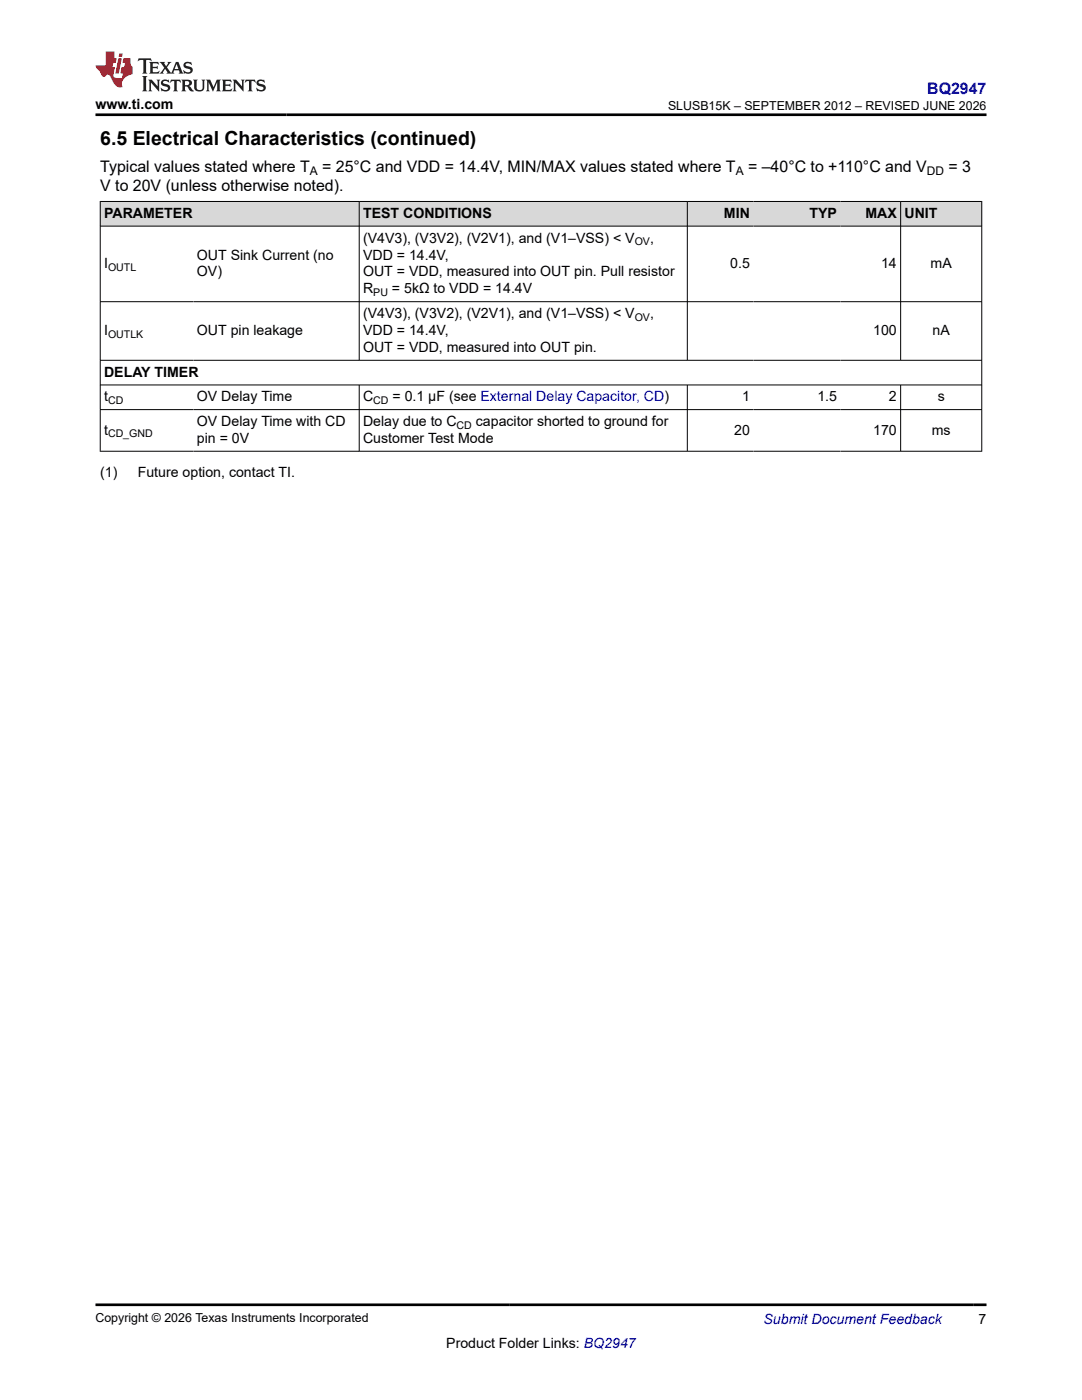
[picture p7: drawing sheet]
<svg xmlns="http://www.w3.org/2000/svg" width="216mm" height="279mm" viewBox="0 0 216 279" stroke-linecap="round" stroke-linejoin="round" font-family="sans-serif">
<defs><g id="words">
<text font-size="3.9" x="20" y="28.8">6.5 Electrical Characteristics (continued)</text>
<text font-size="3.2" fill="#00f" x="185" y="18.7">BQ2947</text>
<g font-size="3.2">
<text x="20" y="34.3">Typical values stated where T</text>
<text x="64.3" y="34.3">= 25°C and VDD = 14.4V, MIN/MAX values stated where T</text>
<text x="149.3" y="34.3">= –40°C to +110°C and V</text>
<text x="189.3" y="34.3">= 3</text>
<text x="20" y="38.1">V to 20V (unless otherwise noted).</text>
</g>
<g font-size="2.8">
<text x="19" y="21.8">www.ti.com</text>
<text x="20.8" y="43.5">PARAMETER</text>
<text x="72.4" y="43.5">TEST CONDITIONS</text>
<text x="144.5" y="43.5">MIN</text>
<text x="161.5" y="43.5">TYP</text>
<text x="172.7" y="43.5">MAX</text>
<text x="180.5" y="43.5">UNIT</text>
<text x="20.8" y="53.5">I</text>
<text x="39.3" y="51.8">OUT Sink Current (no</text>
<text x="72.4" y="51.8">VDD = 14.4V,</text>
<text x="72.4" y="48.4">(V4V3), (V3V2), (V2V1), and (V1–VSS) &lt; V</text>
<text x="129.7" y="48.4">,</text>
<text x="145.7" y="53.5">0.5</text>
<text x="175.8" y="53.5">14</text>
<text x="185.7" y="53.5">mA</text>
<text x="39.3" y="55.2">OV)</text>
<text x="72.4" y="55.2">OUT = VDD, measured into OUT pin. Pull resistor</text>
<text x="72.4" y="58.6">R</text>
<text x="78.2" y="58.6">= 5kΩ to VDD = 14.4V</text>
<text x="72.4" y="63.5">(V4V3), (V3V2), (V2V1), and (V1–VSS) &lt; V</text>
<text x="129.7" y="63.5">,</text>
<text x="20.8" y="66.9">I</text>
<text x="39.3" y="66.9">OUT pin leakage</text>
<text x="72.4" y="66.9">VDD = 14.4V,</text>
<text x="72.4" y="70.3">OUT = VDD, measured into OUT pin.</text>
<text x="174.2" y="66.9">100</text>
<text x="186.1" y="66.9">nA</text>
<text x="20.8" y="75.2">DELAY TIMER</text>
<text x="20.8" y="80.1">t</text>
<text x="39.3" y="80.1">OV Delay Time</text>
<text x="72.4" y="80.1">C</text>
<text x="78.3" y="80.1">= 0.1 µF (see External Delay Capacitor, CD)</text>
<text x="148.1" y="80.1">1</text>
<text x="163.1" y="80.1">1.5</text>
<text x="177.4" y="80.1">2</text>
<text x="187.1" y="80.1">s</text>
<text x="20.8" y="86.7">t</text>
<text x="39.3" y="85">OV Delay Time with CD</text>
<text x="39.3" y="88.4">pin = 0V</text>
<text x="72.4" y="88.4">Customer Test Mode</text>
<text x="72.4" y="85">Delay due to C</text>
<text x="95" y="85">capacitor shorted to ground for</text>
<text x="146.5" y="86.7">20</text>
<text x="174.2" y="86.7">170</text>
<text x="185.9" y="86.7">ms</text>
<text x="20" y="95.2">(1)</text>
<text x="27.5" y="95.2">Future option, contact TI.</text>
<text x="89" y="269">Product Folder Links: BQ2947</text>
<text x="195.3" y="264.2">7</text>
</g>
<text font-size="2.8" fill="#00f" x="152.4" y="264.2">Submit Document Feedback</text>
<g font-size="2.5">
<text x="133.3" y="21.9">SLUSB15K – SEPTEMBER 2012 – REVISED JUNE 2026</text>
<text x="19" y="263.9">Copyright © 2026 Texas Instruments Incorporated</text>
</g>
<g font-size="2.4">
<text x="61.8" y="34.9">A</text>
<text x="146.8" y="34.9">A</text>
<text x="184.9" y="34.9">DD</text>
</g>
<g font-size="2.1">
<text x="126.6" y="49">OV</text>
<text x="21.6" y="54">OUTL</text>
<text x="74.5" y="59.1">PU</text>
<text x="126.6" y="64">OV</text>
<text x="21.6" y="67.4">OUTLK</text>
<text x="21.6" y="80.7">CD</text>
<text x="74.5" y="80.7">CD</text>
<text x="21.6" y="87.3">CD_GND</text>
<text x="91.1" y="85.6">CD</text>
</g>
</g></defs>
<g fill="#d8d8d8">
<path d="M20 40.2h175.9v4.9h-175.9z" fill-rule="evenodd"/>
<path d="M20.1 40.3h51.5v4.8h-51.5z" fill-rule="evenodd"/>
<path d="M71.7 40.3h65.4v4.8h-65.4z" fill-rule="evenodd"/>
<path d="M137.2 40.3h13.1v4.8h-13.1z" fill-rule="evenodd"/>
<path d="M150.3 40.3h17.4v4.8h-17.4z" fill-rule="evenodd"/>
<path d="M167.7 40.3h12v4.8h-12z" fill-rule="evenodd"/>
<path d="M179.8 40.3h16v4.8h-16z" fill-rule="evenodd"/>
</g>
<g fill="none" stroke="#000" stroke-width=".2">
<path d="M19.9 40.2h176.1M19.9 45.1h176.1M20 40.1v50M71.7 40.1v31.9M137.1 40.1v31.9M179.7 40.1v31.9M195.9 40.1v50M19.9 60.2h176.1M19.9 71.9h176.1M19.9 76.8h176.1M71.7 76.8v13.3M137.1 76.8v13.3"/>
<path d="M179.7 76.8v13.3M19.9 81.7h176.1M19.9 90.1h176.1"/>
</g>
<path d="M27.7 11.6l-.2 .6 .5-.2h.6v.1v2.2l-.2 .4h1l-.2-.4v-2.2v-.1h.5l.5 .2-.1-.6zM29.8 12.4l.2 .3v1.6l-.2 .4h1.9l.1-.6a1.08 1.08 0 0 1-1.3 .2v-.7h.6l.4 .2v-.7l-.4 .2h-.6v-.5l.2-.2a1 1 0 0 1 1 .3l-.1-.5zM31.8 12.4l1 1.1-1 1.2h.9l-.2-.2 .4-.8 .5 .8-.2 .2h1.6l-.2-.2 .1-.5h1l.1 .5-.1 .2h.9l-.2-.4-.8-1.9h-.5l-1 2.1-.8-1.1 .9-1h-.8l.2 .2-.5 .6-.3-.6 .1-.2zM35.2 12.8l.4 1h-.8zM36.8 12.5a.65 .65 0 0 0-.2 .7 .65 .65 0 0 0 .6 .5l.7 .1 .1 .3a.79 .79 0 0 1-.7 .4 .79 .79 0 0 1-.7-.5l.1 .7 .2-.1a.93 .93 0 0 0 1.1 0 .93 .93 0 0 0 .4-.9 1.46 1.46 0 0 0-1.2-.6l-.1-.3a1.09 1.09 0 0 1 1.2 .2l-.2-.6-.1 .1-.6-.2zM28.4 15.2l.2 .4v2.2l-.2 .4h1l-.2-.4v-2.2l.2-.4zM29.6 15.9l.2 .4v1.5l-.2 .4h.8l-.3-.4v-1.3l1.7 1.8v-2l.2-.4h-.8l.2 .2 .1 1.1-1.2-1.3zM32.3 16a.65 .65 0 0 0-.2 .8 .65 .65 0 0 0 .7 .4l.6 .2 .1 .2a.79 .79 0 0 1-.7 .4 .79 .79 0 0 1-.7-.5l.1 .7 .2-.1a.93 .93 0 0 0 1.1 .1 .93 .93 0 0 0 .4-1 1.46 1.46 0 0 0-1.2-.5l-.1-.4a1.09 1.09 0 0 1 1.2 .2l-.2-.6-.1 .1-.6-.1zM34.1 15.9l-.1 .6a.63 .63 0 0 1 .7-.3l.1 1.6-.3 .4h1l-.2-.4v-1.6a.66 .66 0 0 1 .8 .3l-.1-.6zM36.2 15.9l.2 .4v1.5l-.2 .4h.9l-.2-.2v-.7h.5l.1 .2a.79 .79 0 0 0 1.2 .6l-1-.9a.61 .61 0 0 0 .6-.6 .61 .61 0 0 0-.5-.7zM36.9 16.2h.2a.47 .47 0 0 1 .5 .1 .47 .47 0 0 1 .1 .5l-.2 .1-.6 .1zM38.5 15.9l.2 .2a2.27 2.27 0 0 0 .4 2 1.04 1.04 0 0 0 1.7-.7v-1.3l.2-.2h-.8l.2 .4v1.1a.6 .6 0 0 1-.6 .6 .6 .6 0 0 1-.6-.6v-1.1l.3-.4zM41.1 15.9l.2 .4v1.5l-.2 .4h.7l-.2-.4v-1.4l.9 1.9 .8-1.9v1.4l-.2 .4h1l-.3-.4v-1.5l.3-.4h-.8l-.7 1.5-.7-1.5zM44.3 15.9l.2 .4v1.5l-.2 .4h1.9l.1-.6a1.09 1.09 0 0 1-1.3 .2v-.7h.6l.4 .2v-.6l-.4 .2h-.6v-.6l.2-.1a1.01 1.01 0 0 1 1 .3l-.1-.6zM46.4 15.9l.3 .4v1.5l-.3 .4h.8l-.2-.4v-1.3l1.6 1.8v-2l.2-.4h-.7l.2 .2v1.1l-1.2-1.3zM49 15.9l-.1 .6a.63 .63 0 0 1 .8-.3v1.6l-.3 .4h1l-.2-.4v-1.6a.66 .66 0 0 1 .8 .3l-.1-.6zM51.4 16a.65 .65 0 0 0-.2 .8 .65 .65 0 0 0 .6 .4l.6 .2 .2 .2a.79 .79 0 0 1-.8 .4 .79 .79 0 0 1-.6-.5l.1 .7 .2-.1a.93 .93 0 0 0 1 .1 .93 .93 0 0 0 .5-1 1.46 1.46 0 0 0-1.3-.5l-.1-.4a1.09 1.09 0 0 1 1.3 .2l-.2-.6-.2 .1-.5-.1z" fill="#231f20"/>
<path d="M21.1 10.3v2.7h-2.1l.1 .4 .9 1a.95 .95 0 0 0 .9 .9 .59 .59 0 0 1 .6-.4 .59 .59 0 0 1 .5 .3l.4 .8a1.59 1.59 0 0 0 2.1 1.4 1.61 1.61 0 0 1 1-2.3l1-.3-.1-1.5a1.59 1.59 0 0 1-.4-1.7h-1.4l-.2 .9h.5l-.1 .9h-.5l-.2 .9v.3l.4 .1-.2 .9h-.6a.73 .73 0 0 1-1.1-.7l.3-1.5h-.5l.2-.9h.5l.2-.9h-.5v-1.3zM23.6 11.6l-.6 3.1h.7l.6-3.1zM23.8 10.7l-.1 .6h.7l.1-.6z" fill="#ed1c24"/>
<path d="M19 22.9h177.8M19 260.4h177.8" fill="none" stroke="#000" stroke-width=".53"/>
<use href="#words"/>
</svg>
